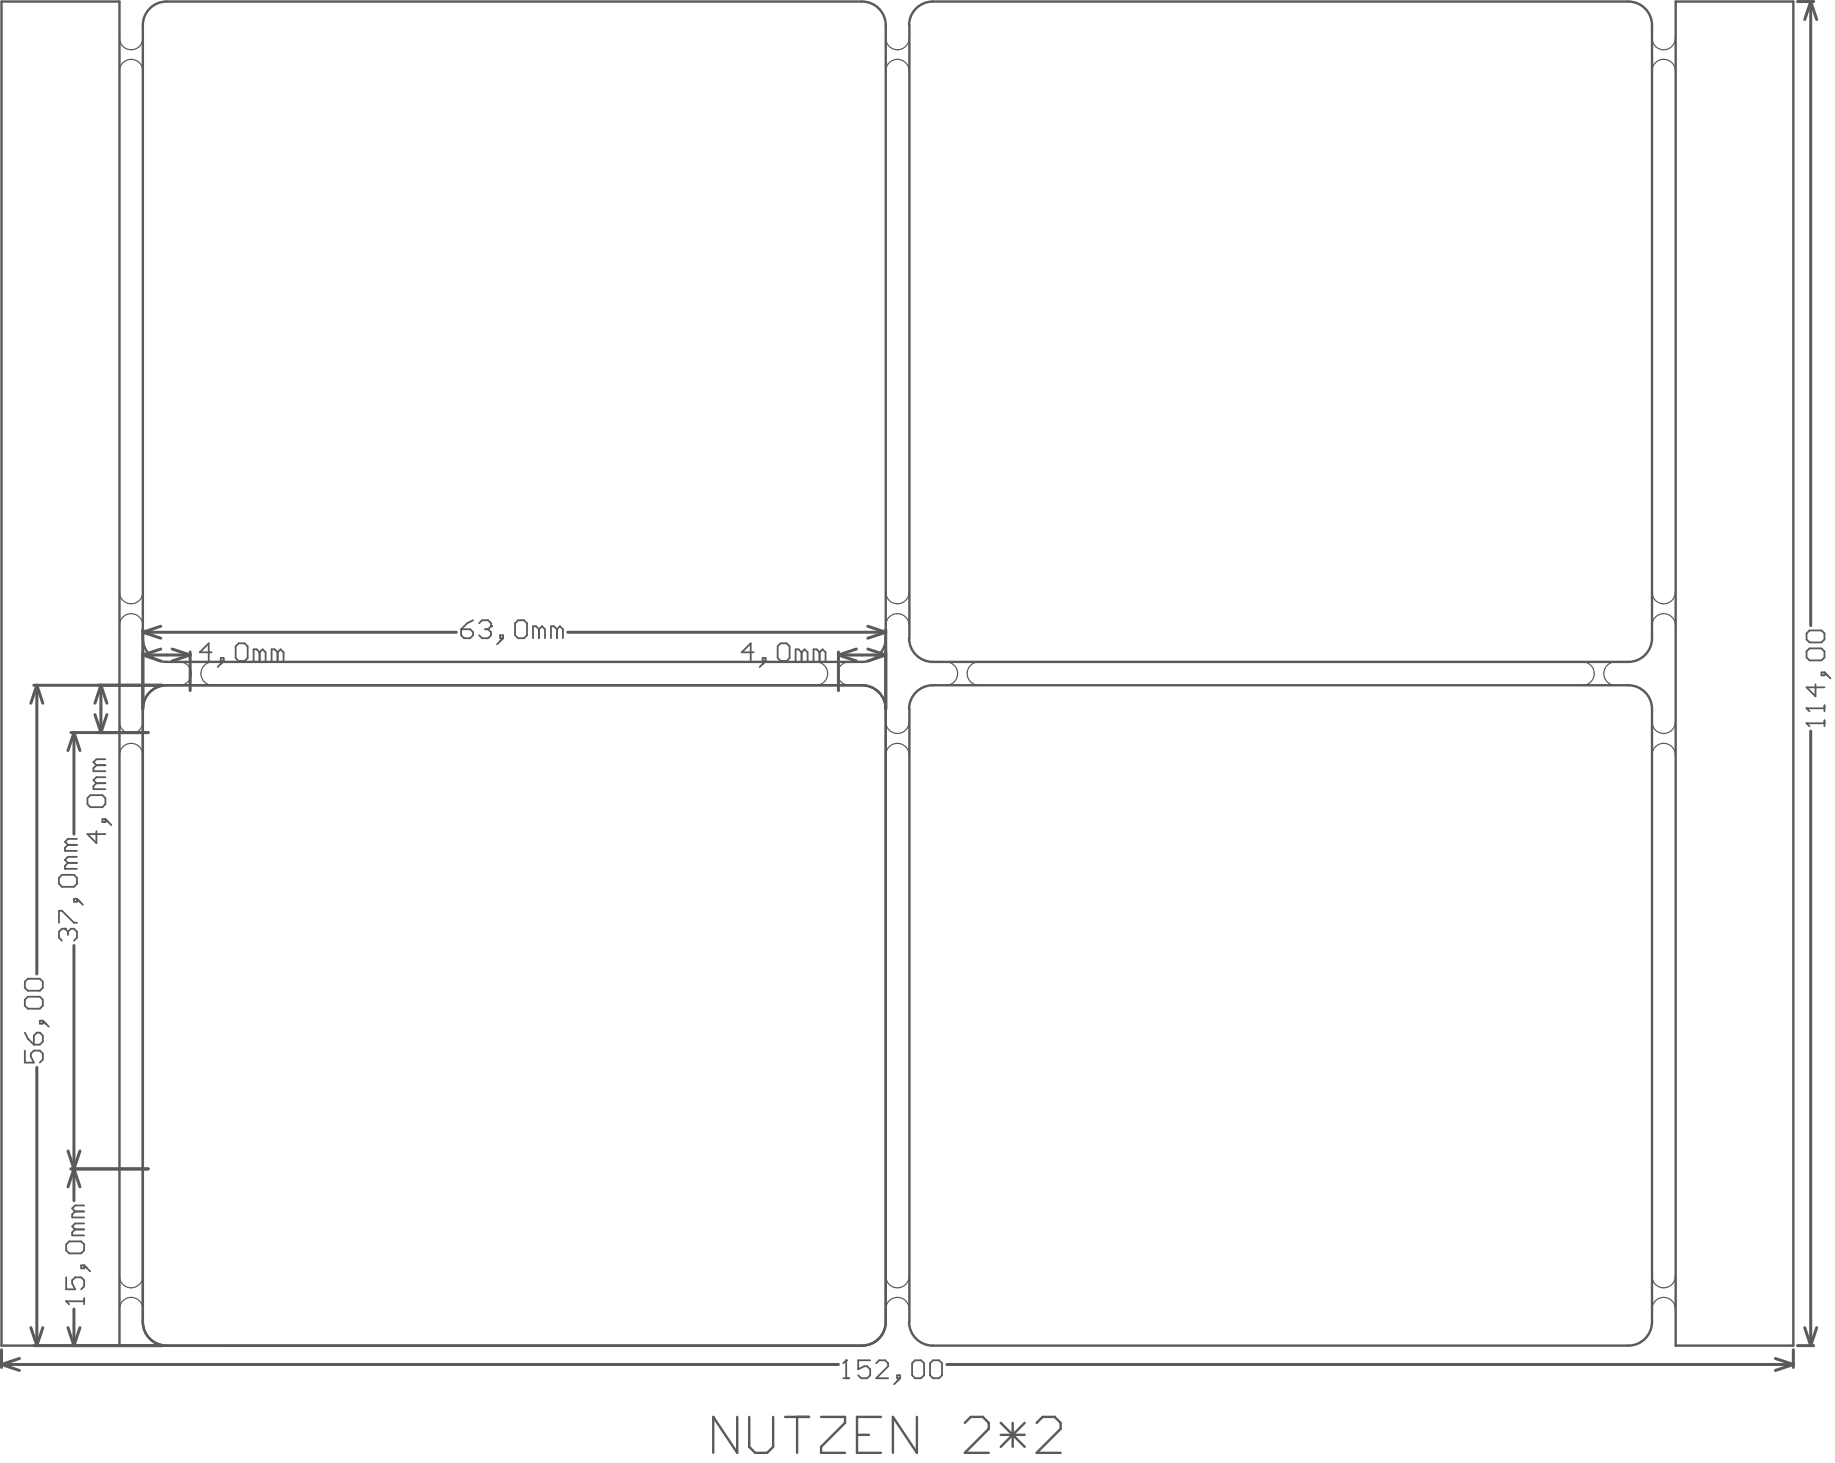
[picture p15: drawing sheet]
<svg xmlns="http://www.w3.org/2000/svg" width="259mm" height="206mm" viewBox="0 0 259 206" stroke-linecap="round" stroke-linejoin="round" font-family="sans-serif">
<path d="M21.1 97.6a3.4 3.4 0 0 1 2.4-.9h98.2a3.3 3.3 0 0 1 3.3 3.3v86.5a3.4 3.4 0 0 1-3.3 3.4l-98.2-.1a3.3 3.3 0 0 1-3.3-3.3v-86.5a3.4 3.4 0 0 1 .9-2.4z" fill="none" stroke="#000" stroke-width=".14"/>
<g fill="none" stroke="#5a5a5a" stroke-width=".34">
<path d="M.2 .2h16.7v189.6h-16.7zM21.1 1.2a3.3 3.3 0 0 1 2.4-1h98.2a3.3 3.3 0 0 1 3.3 3.4v86.4a3.3 3.3 0 0 1-3.3 3.4h-98.2a3.3 3.3 0 0 1-3.3-3.4v-86.4a3.3 3.3 0 0 1 .9-2.4zM128.3 3.6a3.3 3.3 0 0 1 3.3-3.4h98.2a3.3 3.3 0 0 1 3.3 3.4v86.4a3.3 3.3 0 0 1-3.3 3.4h-98.2a3.3 3.3 0 0 1-3.3-3.4M128.3 3.6v86.4M236.5 .2h16.6v189.6h-16.6zM21.1 97.6a3.3 3.3 0 0 1 2.4-.9h98.2a3.3 3.3 0 0 1 3.3 3.3v86.5a3.3 3.3 0 0 1-3.3 3.3h-98.2a3.3 3.3 0 0 1-3.3-3.3v-86.5a3.3 3.3 0 0 1 .9-2.4zM128.3 100a3.3 3.3 0 0 1 3.3-3.3h98.2a3.3 3.3 0 0 1 3.3 3.3v86.5a3.3 3.3 0 0 1-3.3 3.3h-98.2a3.3 3.3 0 0 1-3.3-3.3M128.3 100v86.5M104 199.9v5l-3.4-5v5M105.7 199.9v4.2l.9 .8h1.7l.8-.8v-4.2M110.8 199.9h3.4M112.5 199.9v5"/>
<path d="M115.9 199.9h3.3v.8l-3.3 3.4v.8h3.3M124.3 199.9h-3.4v5h3.4M129.4 199.9v5l-3.4-5v5M120.9 202.4h1.7M136.1 200.7l.9-.8h1.7l.8 .8v.9l-3.4 3.3h3.4M141.2 202.4h3.4M141.2 200.7l3.4 3.4M142.9 200.7v3.4M144.6 200.7l-3.4 3.4M146.3 200.7l.8-.8h1.7l.9 .8v.9l-3.4 3.3h3.4"/>
</g>
<g fill="none" stroke="#5a5a5a" stroke-width=".17">
<path d="M16.9 5.4a1.65 1.65 0 0 0 1.6 1.6 1.65 1.65 0 0 0 1.7-1.6M16.9 10a1.65 1.65 0 0 1 1.6-1.6 1.65 1.65 0 0 1 1.7 1.6M125 5.4a1.65 1.65 0 0 0 1.6 1.6 1.65 1.65 0 0 0 1.7-1.6M125 10a1.65 1.65 0 0 1 1.6-1.6 1.65 1.65 0 0 1 1.7 1.6M233.1 5.4a1.65 1.65 0 0 0 1.7 1.6 1.65 1.65 0 0 0 1.6-1.6M233.1 10a1.65 1.65 0 0 1 1.7-1.6 1.65 1.65 0 0 1 1.6 1.6M16.9 88.2a1.65 1.65 0 0 1 1.6-1.6 1.65 1.65 0 0 1 1.7 1.6M16.9 83.5a1.65 1.65 0 0 0 1.6 1.7 1.65 1.65 0 0 0 1.7-1.7M25.4 93.4a1.65 1.65 0 0 1 1.6 1.6 1.65 1.65 0 0 1-1.6 1.7M30 93.4a1.65 1.65 0 0 0-1.6 1.6 1.65 1.65 0 0 0 1.6 1.7M115.1 93.4a1.65 1.65 0 0 1 1.7 1.6 1.65 1.65 0 0 1-1.7 1.7M119.8 93.4a1.65 1.65 0 0 0-1.6 1.6 1.65 1.65 0 0 0 1.6 1.7"/>
<path d="M125 88.2a1.65 1.65 0 0 1 1.6-1.6 1.65 1.65 0 0 1 1.7 1.6M125 83.5a1.65 1.65 0 0 0 1.6 1.7 1.65 1.65 0 0 0 1.7-1.7M133.5 93.4a1.65 1.65 0 0 1 1.6 1.6 1.65 1.65 0 0 1-1.6 1.7M138.1 93.4a1.65 1.65 0 0 0-1.6 1.6 1.65 1.65 0 0 0 1.6 1.7M223.3 93.4a1.65 1.65 0 0 1 1.7 1.6 1.65 1.65 0 0 1-1.7 1.7M228 93.4a1.65 1.65 0 0 0-1.7 1.6 1.65 1.65 0 0 0 1.7 1.7M233.1 88.2a1.65 1.65 0 0 1 1.7-1.6 1.65 1.65 0 0 1 1.6 1.6M233.1 83.5a1.65 1.65 0 0 0 1.7 1.7 1.65 1.65 0 0 0 1.6-1.7M16.9 106.5a1.65 1.65 0 0 1 1.6-1.6 1.65 1.65 0 0 1 1.7 1.6M16.9 101.8a1.65 1.65 0 0 0 1.6 1.7 1.65 1.65 0 0 0 1.7-1.7M125 106.5a1.65 1.65 0 0 1 1.6-1.6 1.65 1.65 0 0 1 1.7 1.6M125 101.8a1.65 1.65 0 0 0 1.6 1.7 1.65 1.65 0 0 0 1.7-1.7"/>
<path d="M233.1 106.5a1.65 1.65 0 0 1 1.7-1.6 1.65 1.65 0 0 1 1.6 1.6M233.1 101.8a1.65 1.65 0 0 0 1.7 1.7 1.65 1.65 0 0 0 1.6-1.7M16.9 180a1.65 1.65 0 0 0 1.6 1.7 1.65 1.65 0 0 0 1.7-1.7M16.9 184.7a1.65 1.65 0 0 1 1.6-1.7 1.65 1.65 0 0 1 1.7 1.7M125 184.7a1.65 1.65 0 0 1 1.6-1.7 1.65 1.65 0 0 1 1.7 1.7M125 180a1.65 1.65 0 0 0 1.6 1.7 1.65 1.65 0 0 0 1.7-1.7M233.1 184.7a1.65 1.65 0 0 1 1.7-1.7 1.65 1.65 0 0 1 1.6 1.7M233.1 180a1.65 1.65 0 0 0 1.7 1.7 1.65 1.65 0 0 0 1.6-1.7"/>
</g>
<g fill="none" stroke="#5a5a5a" stroke-width=".42">
<path d="M253.7 .2h2.2M255.5 .2l.9 2.6M255.5 .2v88.1M255.5 .2l-.8 2.6M4.8 96.7h18.1M5.2 96.7l.8 2.5M5.2 96.7v40.7M5.2 96.7l-.8 2.5M14.2 96.7l-.8 2.5M14.2 96.7v6.6M14.2 96.7l.9 2.5M20.2 88.8v11.2"/>
<path d="M20.2 92.4h6.6M20.2 92.4l2.5 .8M20.2 89.2l2.5 .8M20.2 89.2h44.2M22.7 91.6l-2.5 .8M22.7 88.3l-2.5 .9M24.3 91.6l2.5 .8M26.8 92v5.4M26.8 92.4l-2.5 .8M80.1 89.2h44.9M118.3 92v5.4M118.3 92.4h6.7"/>
<path d="M118.3 92.4l2.5 .8M120.8 91.6l-2.5 .8M122.5 91.6l2.5 .8M122.5 88.3l2.5 .9M125 88.8v11.2M125 92.4l-2.5 .8M125 89.2l-2.5 .8M10 103.3h10.9M10.4 103.3l-.8 2.6M10.4 103.3v14.4M10.4 103.3l.9 2.6M13.4 100.8l.8 2.5"/>
<path d="M15.1 100.8l-.9 2.5M255.5 103.1v86.7M10.4 133.4v36M5.2 150.6v39.2M9.6 162.4l1.7 5M10 164.9h10.9M11.3 162.4l-1.7 5M.2 190.4v2.5M.2 192.5l2.5 .8M.2 192.5h118.1M2.7 191.6l-2.5 .9M4.4 187.3l.8 2.5"/>
<path d="M4.8 189.8h18.1M6 187.3l-.8 2.5M9.6 187.3l.8 2.5M10.4 184.7v5.1M11.3 187.3l-.9 2.5M133.6 192.5h119.5M250.5 191.6l2.6 .9M253.1 190.4v2.5M253.1 192.5l-2.6 .8M253.7 189.8h2.2M254.7 187.3l.8 2.5M256.4 187.3l-.9 2.5"/>
</g>
<g fill="none" stroke="#5a5a5a" stroke-width=".25">
<path d="M29.9 92h-1.7l1.3-1.3v2.5M31.1 92.8h.5v.4h-.5zM31.6 93.2l-.9 .9M33.3 91.2l.4-.5h.8l.4 .5v1.6l-.4 .4h-.8l-.4-.4zM36.6 92l-.4-.4h-.4v1.6M36.6 92v1.2M36.6 92l.5-.4 .4 .4v1.2M39.2 92l-.5-.4h-.4v1.6M39.2 92v1.2M39.2 92l.4-.4 .4 .4v1.2M65.1 88.8h1.2l.5 .4v.4l-.5 .4h-.8l-.4-.4zM66.8 87.5l-.9 .4-.8 .9"/>
<path d="M67.6 87.9l.4-.4h.9l.4 .4v.4M68.5 88.8h.4M68.9 88.8l.4 .4v.4l-.4 .4h-.9l-.4-.4M69.3 88.3h.1M69.3 88.3l-.4 .5M70.6 89.6h.4v.4h-.4zM71 90l-.9 .9M72.7 87.9l.4-.4h.8l.5 .4v1.7l-.5 .4h-.8l-.4-.4zM76.1 88.8l-.5-.5h-.4v1.7M76.1 88.8v1.2M76.1 88.8l.4-.5 .4 .5v1.2M78.6 88.8l-.4-.5h-.5v1.7"/>
<path d="M78.6 88.8v1.2M78.6 88.8l.4-.5 .4 .5v1.2M106.4 92h-1.7l1.2-1.3v2.5M107.6 92.8h.4v.4h-.4zM108 93.2l-.8 .9M109.7 91.2l.5-.5h.8l.4 .5v1.6l-.4 .4h-.8l-.5-.4zM113.1 92l-.4-.4h-.4v1.6M113.1 92v1.2M113.1 92l.4-.4 .5 .4v1.2M115.7 92l-.5-.4h-.4v1.6M115.7 92v1.2M115.7 92l.4-.4 .4 .4v1.2"/>
<path d="M254.9 99.9h.1M254.9 89.4l.4-.5h1.7l.5 .5v.8l-.5 .4h-1.7l-.4-.4zM254.9 91.9l.4-.4h1.7l.5 .4v.8l-.5 .5h-1.7l-.4-.5zM254.9 99.9h2.6M254.9 99.9l.4 .4M256.2 96.5v1.7l-1.3-1.2h2.6M257 94.8h.5v.5h-.5zM257.5 99.5v.8M257.5 94.8l.8 .9M9.6 119.2l-.4 .4v.4h1.7M9.6 119.2h1.3M10.9 118.3h-1.3l-.4 .5 .4 .4"/>
<path d="M12.3 112.6l.5-.4h1.7l.4 .4v.8l-.4 .5h-1.7l-.5-.5zM13.6 117.2v1.7l-1.3-1.2h2.6M13.6 110.5l-.4 .4v.4h1.7M13.6 107.9l-.4 .5v.4h1.7M13.6 110.5h1.3M13.6 107.9h1.3M14.5 115.5h.4v.5h-.4zM14.9 115.5l.8 .9M14.9 109.6h-1.3l-.4 .5 .4 .4M14.9 107.1h-1.3l-.4 .4 .4 .4M254.9 102h.1M254.9 102h2.6"/>
<path d="M254.9 102l.4 .5M257.5 101.6v.9M3.5 138.5l.4-.4h1.7l.4 .4v.8l-.4 .5h-1.7l-.4-.5zM8.3 123.8l.4-.4h1.7l.5 .4v.9l-.5 .4h-1.7l-.4-.4zM8.3 130.2v-1.7h.4l1.7 1.7h.5M9.2 131h.1M9.2 131h-.5l-.4 .4v.9l.4 .4M9.2 131l.4 .4M9.6 131.4l.4-.4h.4l.5 .4v.9l-.5 .4M9.6 131.4v.5M9.6 121.7l-.4 .4v.5h1.7M9.6 121.7h1.3"/>
<path d="M10.4 126.8h.5v.4h-.5zM10.9 126.8l.8 .8M10.9 120.9h-1.3l-.4 .4 .4 .4M3.5 141l.4-.4h1.7l.4 .4v.9l-.4 .4h-1.7l-.4-.4zM3.5 148.2v1.7h1.3l-.4-.9v-.4l.4-.4h.8l.4 .4v.9l-.4 .4M3.5 145.7l.4 .8 .9 .9M4.8 146.1l.4-.4h.4l.4 .4v.8l-.4 .5h-.8zM5.6 144h.4v.4h-.4zM6 144l.9 .8M9.3 175.5l.5-.4h1.7l.4 .4v.9l-.4 .4h-1.7l-.5-.4zM10.6 170.9l-.4 .4v.4h1.7M10.6 173.4l-.4 .4v.5h1.7"/>
<path d="M10.6 173.4h1.3M10.6 170.9h1.3M11.5 178.5h.4v.4h-.4zM11.9 178.5l.8 .8M11.9 172.6h-1.3l-.4 .4 .4 .4M11.9 170h-1.3l-.4 .5 .4 .4M9.3 183.6h.1M9.3 180.2v1.7h1.3l-.4-.9v-.4l.4-.4h.9l.4 .4v.9l-.4 .4M9.3 183.6h2.6M9.3 183.6l.5 .4M11.9 183.1v.9M119 194.4h.8"/>
<path d="M119.4 191.9h.1M119.4 191.9v2.5M119.4 191.9l-.4 .4M122.8 191.9h-1.7v1.3l.8-.5h.5l.4 .5v.8l-.4 .4h-.9l-.4-.4M123.6 192.3l.5-.4h.8l.4 .4v.4l-1.7 1.7h1.7M126.6 194h.4v.4h-.4zM127 194.4l-.8 .9M128.7 192.3l.4-.4h.9l.4 .4v1.7l-.4 .4h-.9l-.4-.4zM131.2 192.3l.5-.4h.8l.4 .4v1.7l-.4 .4h-.8l-.5-.4z"/>
</g>
</svg>
